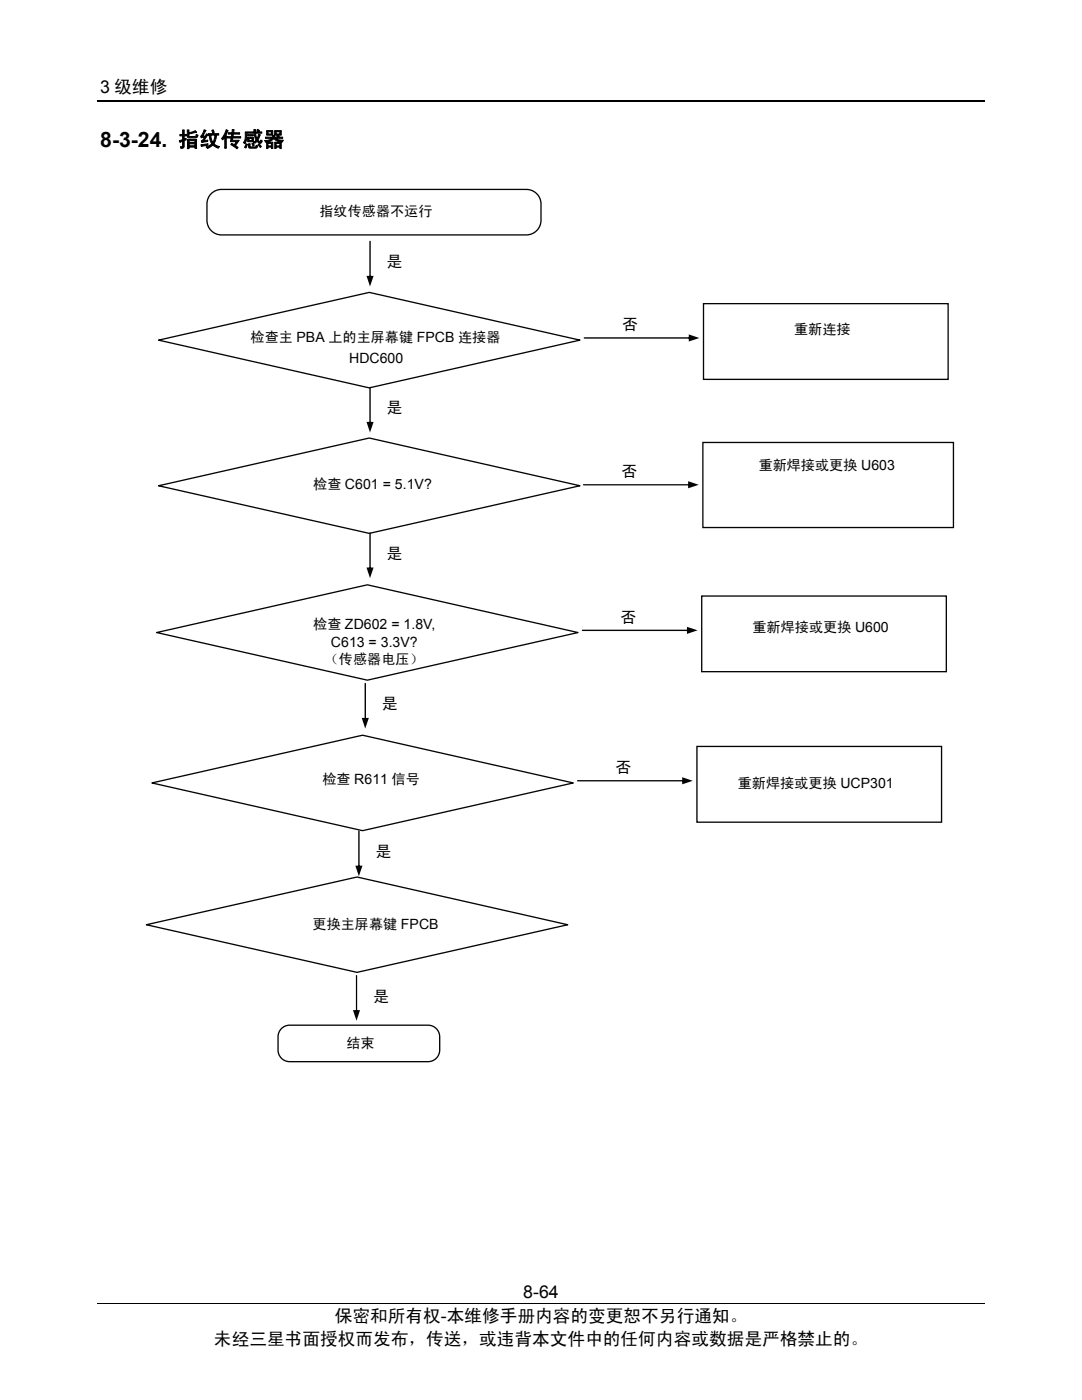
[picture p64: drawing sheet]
<svg xmlns="http://www.w3.org/2000/svg" width="216mm" height="279mm" viewBox="0 0 216 279" stroke-linecap="round" stroke-linejoin="round" font-family="sans-serif">
<defs><g id="words">
<text font-size="4.2" x="20" y="29.3">8-3-24. 指纹传感器</text>
<g font-size="3.5">
<text x="20" y="18.6">3 级维修</text>
<text x="66.8" y="263.8">保密和所有权-本维修手册内容的变更恕不另行通知。</text>
<text x="104.4" y="259">8-64</text>
<text x="42.7" y="268.4">未经三星书面授权而发布，传送，或违背本文件中的任何内容或数据是严格禁止的。</text>
</g>
<g font-size="3.2">
<text x="77.1" y="53.3">是</text>
<text x="124.1" y="65.9">否</text>
<text x="77.1" y="82.5">是</text>
<text x="124" y="95.2">否</text>
<text x="77.1" y="111.5">是</text>
<text x="123.8" y="124.3">否</text>
<text x="76.2" y="141.6">是</text>
<text x="122.8" y="154.3">否</text>
<text x="74.9" y="171">是</text>
<text x="74.4" y="199.9">是</text>
</g>
<g font-size="2.8">
<text x="63.8" y="43.1">指纹传感器不运行</text>
<text x="50" y="68.2">检查主 PBA 上的主屏幕键 FPCB 连接器</text>
<text x="158.5" y="66.7">重新连接</text>
<text x="69.7" y="72.5">HDC600</text>
<text x="151.4" y="93.8">重新焊接或更换 U603</text>
<text x="62.5" y="97.6">检查 C601 = 5.1V?</text>
<text x="62.5" y="125.6">检查 ZD602 = 1.8V,</text>
<text x="66" y="129.1">C613 = 3.3V?</text>
<text x="150.2" y="126.1">重新焊接或更换 U600</text>
<text x="64.8" y="132.5">（传感器电压）</text>
<text x="64.3" y="156.5">检查 R611 信号</text>
<text x="147.2" y="157.2">重新焊接或更换 UCP301</text>
<text x="62.4" y="185.3">更换主屏幕键 FPCB</text>
<text x="69.1" y="209.1">结束</text>
</g>
</g></defs>
<path d="M19.5 20.1h177" fill="none" stroke="#000" stroke-width=".25"/>
<path d="M19.5 260.2h177" fill="none" stroke="#000" stroke-width=".2"/>
<path d="M42.4 38.4l1.1-.5 .7-.1h60.8a2.91 2.91 0 0 1 2.9 2.9v3.3a2.93 2.93 0 0 1-2.9 2.9h-60.8a2.91 2.91 0 0 1-2.9-2.9v-3.3a2.89 2.89 0 0 1 1.1-2.3zM31.6 67.9l42.1-9.5 42 9.5-42 9.5z" fill="none" stroke="#040503" stroke-width=".26"/>
<path d="M116.5 67.4l21.3-.1 .1 .2-.1 .1h-21.2zM137.4 66.7l2.2 .8-2.2 .7z" fill="#040503"/>
<path d="M140.4 60.6h48.8v15.1h-48.8z" fill="none" stroke="#040503" stroke-width=".26"/>
<path d="M73.7 48.1l.3 .1v7.2l-.2 .1-.1-.1zM73.1 55.1h1.4l-.7 2.1z" fill="#040503"/>
<path d="M56 205.5a2.32 2.32 0 0 1 1.8-.9h27.6a2.32 2.32 0 0 1 2.3 2.3v2.6a2.32 2.32 0 0 1-2.3 2.4h-27.6a2.32 2.32 0 0 1-2.3-2.4v-3.1z" fill="none" stroke="#040503" stroke-width=".26"/>
<path d="M73.7 77.2l.3 .1v7.3l-.2 .1-.1-.1zM73.1 84.2h1.4l-.7 2.1z" fill="#040503"/>
<path d="M31.6 96.9l42.1-9.5 42 9.5-42 9.5z" fill="none" stroke="#040503" stroke-width=".26"/>
<path d="M73.7 106.3l.3 .1v7.2l-.2 .1-.1-.1zM73.1 113.3h1.4l-.7 2.1z" fill="#040503"/>
<path d="M29.2 184.6l42-9.6 42.1 9.6-42.1 9.5z" fill="none" stroke="#040503" stroke-width=".26"/>
<g fill="#040503">
<path d="M71 194.6l.3 .1v7.3l-.2 .1-.1-.1zM70.4 201.6h1.4l-.7 2.1z"/>
<path d="M116.4 96.6h21.2l.2 .2-.2 .1h-21.1zM137.3 96l2.1 .8-2.1 .7z"/>
</g>
<path d="M140.3 88.3h49.9v17h-49.9zM31.3 126.2l42-9.5 42 9.5-42 9.5z" fill="none" stroke="#040503" stroke-width=".26"/>
<path d="M116.1 125.7h21.3l.2 .1-.2 .1h-21.2zM137.1 125.1l2.1 .7-2.1 .7z" fill="#040503"/>
<path d="M140 119h48.8v15h-48.8z" fill="none" stroke="#040503" stroke-width=".26"/>
<g fill="#040503">
<path d="M71.5 165.8l.3 .1v7.2l-.2 .1-.1-.1zM70.9 172.8h1.4l-.7 2.1z"/>
<path d="M72.8 136.3l.2 .1v7.2l-.1 .2-.2-.2zM72.2 143.3h1.4l-.7 2.1z"/>
</g>
<path d="M30.3 156.3l42-9.6 42.1 9.6-42.1 9.5z" fill="none" stroke="#040503" stroke-width=".26"/>
<path d="M115.2 155.7h21.3l.1 .1-.1 .2h-21.2zM136.1 155.1l2.1 .7-2.1 .7z" fill="#040503"/>
<path d="M139.1 149h48.8v15.1h-48.8z" fill="none" stroke="#040503" stroke-width=".26"/>
<use href="#words"/>
</svg>
